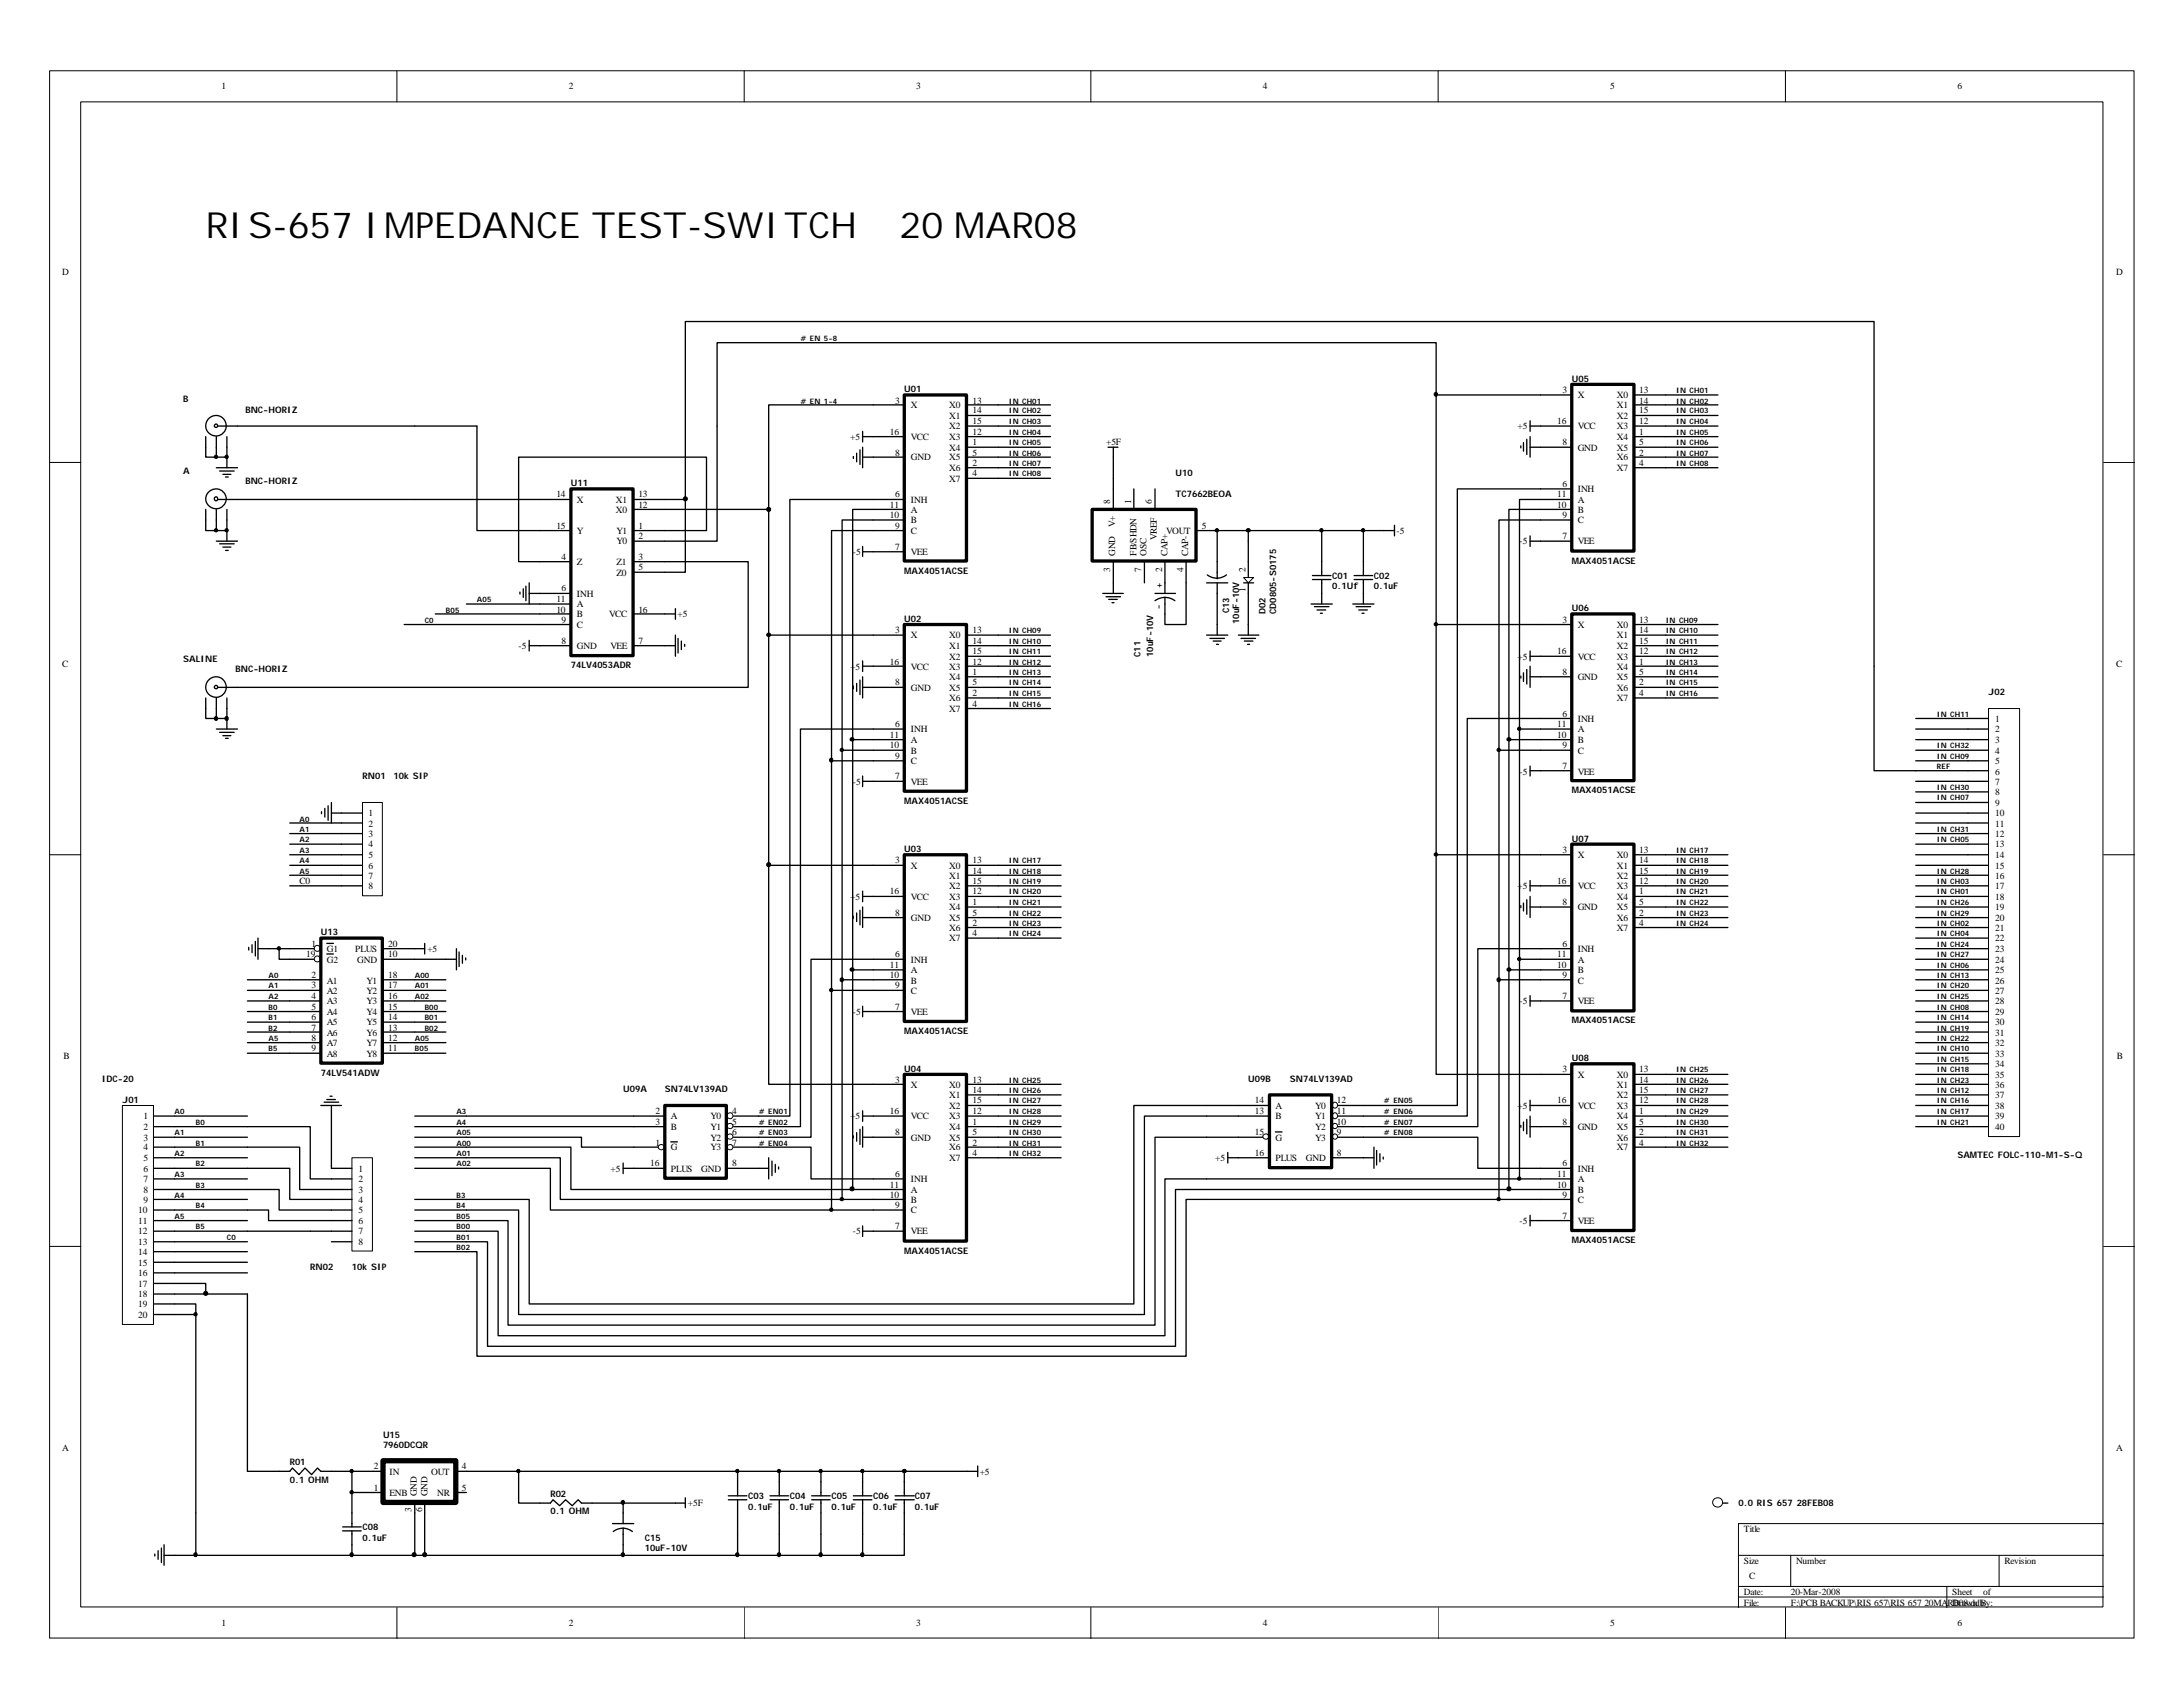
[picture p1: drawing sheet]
<svg xmlns="http://www.w3.org/2000/svg" width="279mm" height="216mm" viewBox="0 0 279 216" stroke-linecap="round" stroke-linejoin="round" font-family="sans-serif">
<defs><g id="words">
<g font-size="4.6">
<text x="26.3" y="30.4">RIS-657 IMPEDANCE TEST-SWITCH</text>
<text x="115.1" y="30.4">20 MAR08</text>
</g>
<text font-size="1.7" x="148.8" y="77.9" transform="rotate(-90 148.8 77.9)">-</text>
<g font-size="1.2">
<text x="28.4" y="11.4">1</text>
<text x="72.8" y="11.4">2</text>
<text x="117.3" y="11.4">3</text>
<text x="161.6" y="11.4">4</text>
<text x="206.1" y="11.4">5</text>
<text x="250.5" y="11.4">6</text>
<text x="8" y="35.1">D</text>
<text x="270.8" y="35.1">D</text>
<text x="23.5" y="51.5">B</text>
<text x="31.4" y="52.8">BNC-HORIZ</text>
<text x="114.6" y="51.6">3</text>
<text x="115.7" y="50.2">U01</text>
<text x="116.6" y="52.2">X</text>
<text x="121.5" y="52.2">X0</text>
<text x="121.5" y="53.6">X1</text>
<text x="124.5" y="51.6">13</text>
<text x="124.5" y="52.9">14</text>
<text x="200" y="50.3">3</text>
<text x="201.2" y="48.9">U05</text>
<text x="201.9" y="51">X</text>
<text x="206.9" y="51">X0</text>
<text x="206.9" y="52.2">X1</text>
<text x="206.9" y="53.6">X2</text>
<text x="209.8" y="50.3">13</text>
<text x="209.8" y="51.6">14</text>
<text x="209.8" y="52.9">15</text>
<text x="108.8" y="56.3">+5</text>
<text x="113.9" y="55.6">16</text>
<text x="114.6" y="58.3">8</text>
<text x="116.6" y="56.3">VCC</text>
<text x="116.6" y="58.9">GND</text>
<text x="121.5" y="54.9">X2</text>
<text x="121.5" y="56.3">X3</text>
<text x="121.5" y="57.7">X4</text>
<text x="121.5" y="58.9">X5</text>
<text x="124.5" y="54.3">15</text>
<text x="124.5" y="55.6">12</text>
<text x="124.5" y="57">1</text>
<text x="124.5" y="58.3">5</text>
<text x="124.5" y="59.6">2</text>
<text x="141.6" y="57">+5F</text>
<text x="194.2" y="54.9">+5</text>
<text x="199.3" y="54.3">16</text>
<text x="200" y="57">8</text>
<text x="201.9" y="54.9">VCC</text>
<text x="201.9" y="57.7">GND</text>
<text x="206.9" y="54.9">X3</text>
<text x="206.9" y="56.3">X4</text>
<text x="206.9" y="57.7">X5</text>
<text x="206.9" y="58.9">X6</text>
<text x="209.8" y="54.3">12</text>
<text x="209.8" y="55.6">1</text>
<text x="209.8" y="57">5</text>
<text x="209.8" y="58.3">2</text>
<text x="209.8" y="59.6">4</text>
<text x="23.5" y="60.6">A</text>
<text x="31.4" y="62">BNC-HORIZ</text>
<text x="71.2" y="63.7">14</text>
<text x="73.1" y="62.2">U11</text>
<text x="73.8" y="64.3">X</text>
<text x="78.8" y="65.6">X0</text>
<text x="78.8" y="64.3">X1</text>
<text x="81.7" y="65">12</text>
<text x="81.7" y="63.7">13</text>
<text x="113.9" y="65">11</text>
<text x="114.6" y="63.7">6</text>
<text x="116.6" y="64.3">INH</text>
<text x="116.6" y="65.6">A</text>
<text x="121.5" y="60.3">X6</text>
<text x="121.5" y="61.6">X7</text>
<text x="124.5" y="61">4</text>
<text x="142.1" y="64.5" transform="rotate(-90 142.1 64.5)">8</text>
<text x="144.8" y="64.5" transform="rotate(-90 144.8 64.5)">1</text>
<text x="147.4" y="64.5" transform="rotate(-90 147.4 64.5)">6</text>
<text x="150.5" y="60.9">U10</text>
<text x="150.5" y="63.6">TC7662BEOA</text>
<text x="199.3" y="63.7">11</text>
<text x="199.3" y="65">10</text>
<text x="200" y="62.3">6</text>
<text x="201.9" y="63">INH</text>
<text x="201.9" y="64.3">A</text>
<text x="201.9" y="65.6">B</text>
<text x="206.9" y="60.3">X7</text>
<text x="71.2" y="67.6">15</text>
<text x="71.9" y="71.7">4</text>
<text x="73.8" y="68.3">Y</text>
<text x="78.9" y="69.7">Y0</text>
<text x="78.9" y="68.3">Y1</text>
<text x="81.7" y="69">2</text>
<text x="81.7" y="67.6">1</text>
<text x="81.7" y="71.7">3</text>
<text x="109.1" y="71">-5</text>
<text x="113.9" y="66.3">10</text>
<text x="114.6" y="67.6">9</text>
<text x="114.6" y="70.4">7</text>
<text x="116.6" y="67">B</text>
<text x="116.6" y="68.3">C</text>
<text x="116.6" y="71">VEE</text>
<text x="142.7" y="71.1" transform="rotate(-90 142.7 71.1)">GND</text>
<text x="142.7" y="67.5" transform="rotate(-90 142.7 67.5)">V+</text>
<text x="145.5" y="71.1" transform="rotate(-90 145.5 71.1)">FB/SHDN</text>
<text x="146.7" y="71.1" transform="rotate(-90 146.7 71.1)">OSC</text>
<text x="148.1" y="69.1" transform="rotate(-90 148.1 69.1)">VREF</text>
<text x="149.3" y="68.3">VOUT</text>
<text x="149.4" y="71.1" transform="rotate(-90 149.4 71.1)">CAP+</text>
<text x="152.1" y="71.1" transform="rotate(-90 152.1 71.1)">CAP-</text>
<text x="153.8" y="67.6">5</text>
<text x="178.7" y="68.3">-5</text>
<text x="194.5" y="69.7">-5</text>
<text x="200" y="66.3">9</text>
<text x="200" y="69">7</text>
<text x="201.9" y="67">C</text>
<text x="201.9" y="69.7">VEE</text>
<text x="71.2" y="77">11</text>
<text x="71.9" y="75.7">6</text>
<text x="73.8" y="76.4">INH</text>
<text x="73.8" y="77.7">A</text>
<text x="73.8" y="72.3">Z</text>
<text x="78.9" y="73.7">Z0</text>
<text x="78.9" y="72.3">Z1</text>
<text x="81.7" y="73">5</text>
<text x="115.7" y="73.5">MAX4051ACSE</text>
<text x="142.1" y="73.2" transform="rotate(-90 142.1 73.2)">3</text>
<text x="146" y="73.2" transform="rotate(-90 146 73.2)">7</text>
<text x="148.8" y="75.3" transform="rotate(-90 148.8 75.3)">+</text>
<text x="148.8" y="73.2" transform="rotate(-90 148.8 73.2)">2</text>
<text x="151.5" y="73.2" transform="rotate(-90 151.5 73.2)">4</text>
<text x="159.4" y="75.8" transform="rotate(-90 159.4 75.8)">1</text>
<text x="159.4" y="73.2" transform="rotate(-90 159.4 73.2)">2</text>
<text x="170.5" y="74.1">C01</text>
<text x="170.5" y="75.4">0.1Uf</text>
<text x="175.9" y="74.1">C02</text>
<text x="175.9" y="75.4">0.1uF</text>
<text x="201.2" y="72.1">MAX4051ACSE</text>
<text x="66.4" y="83.1">-5</text>
<text x="71.2" y="78.4">10</text>
<text x="71.9" y="79.7">9</text>
<text x="71.9" y="82.4">8</text>
<text x="73.8" y="79">B</text>
<text x="73.8" y="80.3">C</text>
<text x="73.8" y="83.1">GND</text>
<text x="78" y="79">VCC</text>
<text x="78.1" y="83.1">VEE</text>
<text x="81.7" y="78.4">16</text>
<text x="81.7" y="82.4">7</text>
<text x="86.7" y="79">+5</text>
<text x="114.6" y="81">3</text>
<text x="115.7" y="79.6">U02</text>
<text x="116.6" y="81.7">X</text>
<text x="121.5" y="81.7">X0</text>
<text x="121.5" y="83.1">X1</text>
<text x="124.5" y="81">13</text>
<text x="124.5" y="82.4">14</text>
<text x="124.5" y="83.7">15</text>
<text x="157.3" y="78.5" transform="rotate(-90 157.3 78.5)">C13</text>
<text x="158.6" y="79.8" transform="rotate(-90 158.6 79.8)">10uF-10V</text>
<text x="162" y="78.6" transform="rotate(-90 162 78.6)">D02</text>
<text x="163.3" y="78.6" transform="rotate(-90 163.3 78.6)">CD0805-S0175</text>
<text x="199.3" y="83.7">16</text>
<text x="200" y="79.7">3</text>
<text x="201.2" y="78.2">U06</text>
<text x="201.9" y="80.3">X</text>
<text x="206.9" y="80.3">X0</text>
<text x="206.9" y="81.7">X1</text>
<text x="206.9" y="83.1">X2</text>
<text x="209.8" y="79.7">13</text>
<text x="209.8" y="81">14</text>
<text x="209.8" y="82.4">15</text>
<text x="209.8" y="83.7">12</text>
<text x="8" y="85.3">C</text>
<text x="23.5" y="84.7">SALINE</text>
<text x="30.1" y="86">BNC-HORIZ</text>
<text x="73.1" y="85.5">74LV4053ADR</text>
<text x="108.8" y="85.7">+5</text>
<text x="113.9" y="85.1">16</text>
<text x="114.6" y="87.7">8</text>
<text x="116.6" y="85.7">VCC</text>
<text x="116.6" y="88.4">GND</text>
<text x="121.5" y="84.4">X2</text>
<text x="121.5" y="85.7">X3</text>
<text x="121.5" y="87">X4</text>
<text x="121.5" y="88.4">X5</text>
<text x="121.5" y="89.7">X6</text>
<text x="124.5" y="85.1">12</text>
<text x="124.5" y="86.4">1</text>
<text x="124.5" y="87.7">5</text>
<text x="124.5" y="89.1">2</text>
<text x="146" y="84.1" transform="rotate(-90 146 84.1)">C11</text>
<text x="147.6" y="84.1" transform="rotate(-90 147.6 84.1)">10uF-10V</text>
<text x="194.2" y="84.4">+5</text>
<text x="200" y="86.4">8</text>
<text x="201.9" y="84.4">VCC</text>
<text x="201.9" y="87">GND</text>
<text x="206.9" y="84.4">X3</text>
<text x="206.9" y="85.7">X4</text>
<text x="206.9" y="87">X5</text>
<text x="206.9" y="88.4">X6</text>
<text x="206.9" y="89.7">X7</text>
<text x="209.8" y="85.1">1</text>
<text x="209.8" y="86.4">5</text>
<text x="209.8" y="87.7">2</text>
<text x="209.8" y="89.1">4</text>
<text x="254.5" y="89">J02</text>
<text x="270.8" y="85.3">C</text>
<text x="113.9" y="94.4">11</text>
<text x="113.9" y="95.8">10</text>
<text x="114.6" y="93">6</text>
<text x="116.6" y="93.7">INH</text>
<text x="116.6" y="95.1">A</text>
<text x="121.5" y="91.1">X7</text>
<text x="124.5" y="90.4">4</text>
<text x="199.3" y="93">11</text>
<text x="199.3" y="94.4">10</text>
<text x="200" y="91.8">6</text>
<text x="200" y="95.8">9</text>
<text x="201.9" y="92.4">INH</text>
<text x="201.9" y="93.7">A</text>
<text x="201.9" y="95.1">B</text>
<text x="255.4" y="92.4">1</text>
<text x="255.4" y="93.7">2</text>
<text x="255.4" y="95.1">3</text>
<text x="46.4" y="99.7">RN01</text>
<text x="50.4" y="99.7">10k SIP</text>
<text x="109.1" y="100.4">-5</text>
<text x="114.6" y="97.1">9</text>
<text x="114.6" y="99.7">7</text>
<text x="116.6" y="96.4">B</text>
<text x="116.6" y="97.8">C</text>
<text x="116.6" y="100.4">VEE</text>
<text x="194.5" y="99.1">-5</text>
<text x="200" y="98.5">7</text>
<text x="201.2" y="101.5">MAX4051ACSE</text>
<text x="201.9" y="96.4">C</text>
<text x="201.9" y="99.1">VEE</text>
<text x="255.4" y="96.4">4</text>
<text x="255.4" y="97.8">5</text>
<text x="255.4" y="99.1">6</text>
<text x="255.4" y="100.4">7</text>
<text x="255.4" y="101.8">8</text>
<text x="47.2" y="104.5">1</text>
<text x="47.2" y="105.8">2</text>
<text x="47.2" y="107.1">3</text>
<text x="115.7" y="102.9">MAX4051ACSE</text>
<text x="201.2" y="107.7">U07</text>
<text x="255.4" y="103.1">9</text>
<text x="255.4" y="104.5">10</text>
<text x="255.4" y="105.8">11</text>
<text x="255.4" y="107.1">12</text>
<text x="38.4" y="113.1">C0</text>
<text x="47.2" y="108.5">4</text>
<text x="47.2" y="109.8">5</text>
<text x="47.2" y="111.2">6</text>
<text x="47.2" y="112.5">7</text>
<text x="47.2" y="113.8">8</text>
<text x="114.6" y="110.5">3</text>
<text x="115.7" y="109.1">U03</text>
<text x="116.6" y="111.2">X</text>
<text x="121.5" y="111.2">X0</text>
<text x="121.5" y="112.5">X1</text>
<text x="121.5" y="113.8">X2</text>
<text x="124.5" y="110.5">13</text>
<text x="124.5" y="111.8">14</text>
<text x="124.5" y="113.1">15</text>
<text x="194.2" y="113.8">+5</text>
<text x="199.3" y="113.1">16</text>
<text x="200" y="109.1">3</text>
<text x="201.9" y="109.8">X</text>
<text x="201.9" y="113.8">VCC</text>
<text x="206.9" y="109.8">X0</text>
<text x="206.9" y="111.2">X1</text>
<text x="206.9" y="112.5">X2</text>
<text x="206.9" y="113.8">X3</text>
<text x="209.8" y="109.1">13</text>
<text x="209.8" y="110.5">14</text>
<text x="209.8" y="111.8">15</text>
<text x="209.8" y="113.1">12</text>
<text x="255.4" y="108.5">13</text>
<text x="255.4" y="109.8">14</text>
<text x="255.4" y="111.2">15</text>
<text x="255.4" y="112.5">16</text>
<text x="255.4" y="113.8">17</text>
<text x="41.1" y="119.7">U13</text>
<text x="108.8" y="115.1">+5</text>
<text x="113.9" y="114.5">16</text>
<text x="114.6" y="117.2">8</text>
<text x="116.6" y="115.1">VCC</text>
<text x="116.6" y="117.9">GND</text>
<text x="121.5" y="115.1">X3</text>
<text x="121.5" y="116.5">X4</text>
<text x="121.5" y="117.9">X5</text>
<text x="121.5" y="119.2">X6</text>
<text x="124.5" y="114.5">12</text>
<text x="124.5" y="115.8">1</text>
<text x="124.5" y="117.2">5</text>
<text x="124.5" y="118.5">2</text>
<text x="124.5" y="119.8">4</text>
<text x="200" y="115.8">8</text>
<text x="201.9" y="116.5">GND</text>
<text x="206.9" y="115.1">X4</text>
<text x="206.9" y="116.5">X5</text>
<text x="206.9" y="117.9">X6</text>
<text x="206.9" y="119.2">X7</text>
<text x="209.8" y="114.5">1</text>
<text x="209.8" y="115.8">5</text>
<text x="209.8" y="117.2">2</text>
<text x="209.8" y="118.5">4</text>
<text x="255.4" y="115.1">18</text>
<text x="255.4" y="116.5">19</text>
<text x="255.4" y="117.9">20</text>
<text x="255.4" y="119.2">21</text>
<text x="39.2" y="122.5">19</text>
<text x="39.9" y="121.2">1</text>
<text x="39.9" y="125.2">2</text>
<text x="41.8" y="121.8">G1</text>
<text x="41.8" y="123.2">G2</text>
<text x="41.8" y="125.9">A1</text>
<text x="45.5" y="121.8">PLUS</text>
<text x="45.7" y="123.2">GND</text>
<text x="46.9" y="125.9">Y1</text>
<text x="49.7" y="125.2">18</text>
<text x="49.7" y="121.2">20</text>
<text x="49.7" y="122.5">10</text>
<text x="54.7" y="121.8">+5</text>
<text x="113.9" y="123.9">11</text>
<text x="113.9" y="125.2">10</text>
<text x="114.6" y="122.5">6</text>
<text x="116.6" y="123.2">INH</text>
<text x="116.6" y="124.5">A</text>
<text x="116.6" y="125.9">B</text>
<text x="121.5" y="120.5">X7</text>
<text x="199.3" y="122.5">11</text>
<text x="199.3" y="123.9">10</text>
<text x="200" y="121.2">6</text>
<text x="200" y="125.2">9</text>
<text x="201.9" y="121.8">INH</text>
<text x="201.9" y="123.2">A</text>
<text x="201.9" y="124.5">B</text>
<text x="201.9" y="125.9">C</text>
<text x="255.4" y="120.5">22</text>
<text x="255.4" y="121.8">23</text>
<text x="255.4" y="123.2">24</text>
<text x="255.4" y="124.5">25</text>
<text x="255.4" y="125.9">26</text>
<text x="39.9" y="126.5">3</text>
<text x="39.9" y="127.8">4</text>
<text x="39.9" y="129.2">5</text>
<text x="39.9" y="130.6">6</text>
<text x="39.9" y="131.9">7</text>
<text x="41.8" y="127.2">A2</text>
<text x="41.8" y="128.5">A3</text>
<text x="41.8" y="129.9">A4</text>
<text x="41.8" y="131.2">A5</text>
<text x="46.9" y="127.2">Y2</text>
<text x="46.9" y="128.5">Y3</text>
<text x="46.9" y="129.9">Y4</text>
<text x="46.9" y="131.2">Y5</text>
<text x="49.7" y="126.5">17</text>
<text x="49.7" y="127.8">16</text>
<text x="49.7" y="129.2">15</text>
<text x="49.7" y="130.6">14</text>
<text x="49.7" y="131.9">13</text>
<text x="109.1" y="129.9">-5</text>
<text x="114.6" y="126.5">9</text>
<text x="114.6" y="129.2">7</text>
<text x="116.6" y="127.2">C</text>
<text x="116.6" y="129.9">VEE</text>
<text x="194.5" y="128.5">-5</text>
<text x="200" y="127.8">7</text>
<text x="201.2" y="131">MAX4051ACSE</text>
<text x="201.9" y="128.5">VEE</text>
<text x="255.4" y="127.2">27</text>
<text x="255.4" y="128.5">28</text>
<text x="255.4" y="129.9">29</text>
<text x="255.4" y="131.2">30</text>
<text x="8.1" y="135.5">B</text>
<text x="39.9" y="133.2">8</text>
<text x="39.9" y="134.5">9</text>
<text x="41.1" y="137.7">74LV541ADW</text>
<text x="41.8" y="132.6">A6</text>
<text x="41.8" y="133.9">A7</text>
<text x="41.8" y="135.2">A8</text>
<text x="46.9" y="132.6">Y6</text>
<text x="46.9" y="133.9">Y7</text>
<text x="46.9" y="135.2">Y8</text>
<text x="49.7" y="133.2">12</text>
<text x="49.7" y="134.5">11</text>
<text x="115.7" y="132.3">MAX4051ACSE</text>
<text x="115.7" y="137.2">U04</text>
<text x="200" y="137.2">3</text>
<text x="201.2" y="135.8">U08</text>
<text x="201.9" y="137.9">X</text>
<text x="206.9" y="137.9">X0</text>
<text x="209.8" y="137.2">13</text>
<text x="255.4" y="132.6">31</text>
<text x="255.4" y="133.9">32</text>
<text x="255.4" y="135.2">33</text>
<text x="255.4" y="136.6">34</text>
<text x="255.4" y="137.9">35</text>
<text x="270.9" y="135.5">B</text>
<text x="13" y="138.5">IDC-20</text>
<text x="15.7" y="141.1">J01</text>
<text x="18.4" y="143.3">1</text>
<text x="79.8" y="139.8">U09A</text>
<text x="83.9" y="142.6">2</text>
<text x="83.9" y="143.9">3</text>
<text x="85.1" y="139.8">SN74LV139AD</text>
<text x="85.9" y="143.3">A</text>
<text x="90.9" y="143.3">Y0</text>
<text x="93.7" y="142.6">4</text>
<text x="93.7" y="143.9">5</text>
<text x="108.8" y="143.3">+5</text>
<text x="113.9" y="142.6">16</text>
<text x="114.6" y="138.6">3</text>
<text x="116.6" y="139.3">X</text>
<text x="116.6" y="143.3">VCC</text>
<text x="121.5" y="139.3">X0</text>
<text x="121.5" y="140.5">X1</text>
<text x="121.5" y="141.9">X2</text>
<text x="121.5" y="143.3">X3</text>
<text x="124.5" y="138.6">13</text>
<text x="124.5" y="139.9">14</text>
<text x="124.5" y="141.2">15</text>
<text x="124.5" y="142.6">12</text>
<text x="124.5" y="143.9">1</text>
<text x="159.8" y="138.5">U09B</text>
<text x="160.6" y="141.2">14</text>
<text x="160.6" y="142.6">13</text>
<text x="163.2" y="141.9">A</text>
<text x="163.2" y="143.3">B</text>
<text x="165.1" y="138.5">SN74LV139AD</text>
<text x="168.3" y="141.9">Y0</text>
<text x="168.3" y="143.3">Y1</text>
<text x="171.1" y="141.2">12</text>
<text x="171.1" y="142.6">11</text>
<text x="171.1" y="143.9">10</text>
<text x="194.2" y="141.9">+5</text>
<text x="199.3" y="141.2">16</text>
<text x="200" y="143.9">8</text>
<text x="201.9" y="141.9">VCC</text>
<text x="206.9" y="139.3">X1</text>
<text x="206.9" y="140.5">X2</text>
<text x="206.9" y="141.9">X3</text>
<text x="206.9" y="143.3">X4</text>
<text x="209.8" y="138.6">14</text>
<text x="209.8" y="139.9">15</text>
<text x="209.8" y="141.2">12</text>
<text x="209.8" y="142.6">1</text>
<text x="209.8" y="143.9">5</text>
<text x="255.4" y="139.3">36</text>
<text x="255.4" y="140.5">37</text>
<text x="255.4" y="141.9">38</text>
<text x="255.4" y="143.3">39</text>
<text x="18.4" y="144.6">2</text>
<text x="18.4" y="146">3</text>
<text x="18.4" y="147.2">4</text>
<text x="18.4" y="148.6">5</text>
<text x="18.4" y="149.9">6</text>
<text x="45.9" y="149.9">1</text>
<text x="78.1" y="149.9">+5</text>
<text x="83.2" y="149.3">16</text>
<text x="83.9" y="146.6">1</text>
<text x="85.9" y="144.6">B</text>
<text x="85.9" y="147.2">G</text>
<text x="85.9" y="149.9">PLUS</text>
<text x="89.7" y="149.9">GND</text>
<text x="90.9" y="144.6">Y1</text>
<text x="90.9" y="146">Y2</text>
<text x="90.9" y="147.2">Y3</text>
<text x="93.7" y="149.3">8</text>
<text x="93.7" y="145.3">6</text>
<text x="93.7" y="146.6">7</text>
<text x="114.6" y="145.3">8</text>
<text x="116.6" y="146">GND</text>
<text x="121.5" y="144.6">X4</text>
<text x="121.5" y="146">X5</text>
<text x="121.5" y="147.2">X6</text>
<text x="121.5" y="148.6">X7</text>
<text x="124.5" y="145.3">5</text>
<text x="124.5" y="146.6">2</text>
<text x="124.5" y="147.9">4</text>
<text x="155.5" y="148.6">+5</text>
<text x="160.6" y="145.3">15</text>
<text x="160.6" y="147.9">16</text>
<text x="163.2" y="146">G</text>
<text x="163.2" y="148.6">PLUS</text>
<text x="167.1" y="148.6">GND</text>
<text x="168.3" y="144.6">Y2</text>
<text x="168.3" y="146">Y3</text>
<text x="171.1" y="145.3">9</text>
<text x="171.1" y="147.9">8</text>
<text x="200" y="149.3">6</text>
<text x="201.9" y="149.9">INH</text>
<text x="201.9" y="144.6">GND</text>
<text x="206.9" y="144.6">X5</text>
<text x="206.9" y="146">X6</text>
<text x="206.9" y="147.2">X7</text>
<text x="209.8" y="145.3">2</text>
<text x="209.8" y="146.6">4</text>
<text x="250.5" y="148.3">SAMTEC FOLC-110-M1-S-Q</text>
<text x="255.4" y="144.6">40</text>
<text x="17.7" y="155.3">10</text>
<text x="18.4" y="151.3">7</text>
<text x="18.4" y="152.7">8</text>
<text x="18.4" y="153.9">9</text>
<text x="45.9" y="151.3">2</text>
<text x="45.9" y="152.7">3</text>
<text x="45.9" y="153.9">4</text>
<text x="45.9" y="155.3">5</text>
<text x="113.9" y="152">11</text>
<text x="113.9" y="153.3">10</text>
<text x="114.6" y="150.6">6</text>
<text x="114.6" y="154.6">9</text>
<text x="116.6" y="151.3">INH</text>
<text x="116.6" y="152.7">A</text>
<text x="116.6" y="153.9">B</text>
<text x="116.6" y="155.3">C</text>
<text x="199.3" y="150.6">11</text>
<text x="199.3" y="152">10</text>
<text x="200" y="153.3">9</text>
<text x="200" y="156">7</text>
<text x="201.9" y="151.3">A</text>
<text x="201.9" y="152.7">B</text>
<text x="201.9" y="153.9">C</text>
<text x="17.7" y="156.6">11</text>
<text x="17.7" y="158">12</text>
<text x="17.7" y="159.3">13</text>
<text x="17.7" y="160.6">14</text>
<text x="17.7" y="162">15</text>
<text x="45.9" y="156.6">6</text>
<text x="45.9" y="158">7</text>
<text x="45.9" y="159.3">8</text>
<text x="109.1" y="158">-5</text>
<text x="114.6" y="157.3">7</text>
<text x="115.7" y="160.4">MAX4051ACSE</text>
<text x="116.6" y="158">VEE</text>
<text x="194.5" y="156.6">-5</text>
<text x="201.2" y="159.1">MAX4051ACSE</text>
<text x="201.9" y="156.6">VEE</text>
<text x="17.7" y="163.3">16</text>
<text x="17.7" y="164.7">17</text>
<text x="17.7" y="166">18</text>
<text x="17.7" y="167.3">19</text>
<text x="39.7" y="162.6">RN02</text>
<text x="45" y="162.6">10k SIP</text>
<text x="17.7" y="168.7">20</text>
<text x="8" y="185.7">A</text>
<text x="49" y="184">U15</text>
<text x="49" y="185.3">7960DCQR</text>
<text x="270.8" y="185.7">A</text>
<text x="37.1" y="187.5">R01</text>
<text x="37.1" y="189.7">0.1 OHM</text>
<text x="47.8" y="188">2</text>
<text x="47.8" y="190.8">1</text>
<text x="49.9" y="188.7">IN</text>
<text x="49.9" y="191.4">ENB</text>
<text x="53.3" y="191.5" transform="rotate(-90 53.3 191.5)">GND</text>
<text x="54.7" y="191.5" transform="rotate(-90 54.7 191.5)">GND</text>
<text x="55.2" y="188.7">OUT</text>
<text x="56" y="191.4">NR</text>
<text x="59.1" y="188">4</text>
<text x="59.1" y="190.8">5</text>
<text x="70.4" y="191.6">R02</text>
<text x="95.8" y="191.9">C03</text>
<text x="101.1" y="191.9">C04</text>
<text x="106.4" y="191.9">C05</text>
<text x="111.8" y="191.9">C06</text>
<text x="117.1" y="191.9">C07</text>
<text x="125.4" y="188.7">+5</text>
<text x="46.4" y="195.8">C08</text>
<text x="46.4" y="197.2">0.1uF</text>
<text x="52.7" y="193.5" transform="rotate(-90 52.7 193.5)">3</text>
<text x="54" y="193.5" transform="rotate(-90 54 193.5)">6</text>
<text x="70.4" y="193.7">0.1 OHM</text>
<text x="82.5" y="197.2">C15</text>
<text x="88.1" y="192.8">+5F</text>
<text x="95.8" y="193.2">0.1uF</text>
<text x="101.1" y="193.2">0.1uF</text>
<text x="106.4" y="193.2">0.1uF</text>
<text x="111.8" y="193.2">0.1uF</text>
<text x="117.1" y="193.2">0.1uF</text>
<text x="222.5" y="192.7">0.0 RIS 657 28FEB08</text>
<text x="223.2" y="196.1">Title</text>
<text x="82.5" y="198.5">10uF-10V</text>
<text x="223.2" y="200.2">Size</text>
<text x="223.9" y="202.1">C</text>
<text x="229.9" y="200.2">Number</text>
<text x="256.5" y="200.2">Revision</text>
<text x="28.4" y="208.1">1</text>
<text x="72.8" y="208.1">2</text>
<text x="117.3" y="208.1">3</text>
<text x="161.6" y="208.1">4</text>
<text x="206.1" y="208.1">5</text>
<text x="223.2" y="204.1">Date:</text>
<text x="223.2" y="205.5">File:</text>
<text x="229.2" y="204.1">20-Mar-2008</text>
<text x="229.2" y="205.5">F:\PCB BACKUP\RIS 657\RIS 657 20MARB08.ddb</text>
<text x="249.9" y="204.1">Sheet</text>
<text x="249.9" y="205.5">Drawn By:</text>
<text x="250.5" y="208.1">6</text>
<text x="253.8" y="204.1">of</text>
</g>
<g font-size="1">
<text x="102.4" y="43.6"># EN 5-8</text>
<text x="102.4" y="51.6"># EN 1-4</text>
<text x="129.1" y="51.6">IN CH01</text>
<text x="129.1" y="52.9">IN CH02</text>
<text x="214.5" y="50.3">IN CH01</text>
<text x="214.5" y="51.6">IN CH02</text>
<text x="214.5" y="52.9">IN CH03</text>
<text x="129.1" y="54.3">IN CH03</text>
<text x="129.1" y="55.6">IN CH04</text>
<text x="129.1" y="57">IN CH05</text>
<text x="129.1" y="58.3">IN CH06</text>
<text x="129.1" y="59.6">IN CH07</text>
<text x="214.5" y="54.3">IN CH04</text>
<text x="214.5" y="55.6">IN CH05</text>
<text x="214.5" y="57">IN CH06</text>
<text x="214.5" y="58.3">IN CH07</text>
<text x="214.5" y="59.6">IN CH08</text>
<text x="129.1" y="61">IN CH08</text>
<text x="61" y="77">A05</text>
<text x="54.4" y="79.7">C0</text>
<text x="57.1" y="78.4">B05</text>
<text x="129.1" y="81">IN CH09</text>
<text x="129.1" y="82.4">IN CH10</text>
<text x="129.1" y="83.7">IN CH11</text>
<text x="213.2" y="79.7">IN CH09</text>
<text x="213.2" y="81">IN CH10</text>
<text x="213.2" y="82.4">IN CH11</text>
<text x="213.2" y="83.7">IN CH12</text>
<text x="129.1" y="85.1">IN CH12</text>
<text x="129.1" y="86.4">IN CH13</text>
<text x="129.1" y="87.7">IN CH14</text>
<text x="129.1" y="89.1">IN CH15</text>
<text x="213.2" y="85.1">IN CH13</text>
<text x="213.2" y="86.4">IN CH14</text>
<text x="213.2" y="87.7">IN CH15</text>
<text x="213.2" y="89.1">IN CH16</text>
<text x="129.1" y="90.4">IN CH16</text>
<text x="247.9" y="91.8">IN CH11</text>
<text x="247.9" y="95.8">IN CH32</text>
<text x="247.9" y="97.1">IN CH09</text>
<text x="247.9" y="101.1">IN CH30</text>
<text x="247.9" y="98.5">REF</text>
<text x="38.4" y="106.4">A1</text>
<text x="38.4" y="107.8">A2</text>
<text x="38.4" y="105.2">A0</text>
<text x="247.9" y="107.8">IN CH05</text>
<text x="247.9" y="102.4">IN CH07</text>
<text x="247.9" y="106.4">IN CH31</text>
<text x="38.4" y="109.1">A3</text>
<text x="38.4" y="110.5">A4</text>
<text x="38.4" y="111.8">A5</text>
<text x="129.1" y="110.5">IN CH17</text>
<text x="129.1" y="111.8">IN CH18</text>
<text x="129.1" y="113.1">IN CH19</text>
<text x="214.5" y="109.1">IN CH17</text>
<text x="214.5" y="110.5">IN CH18</text>
<text x="214.5" y="111.8">IN CH19</text>
<text x="214.5" y="113.1">IN CH20</text>
<text x="247.9" y="113.1">IN CH03</text>
<text x="247.9" y="111.8">IN CH28</text>
<text x="129.1" y="114.5">IN CH20</text>
<text x="129.1" y="115.8">IN CH21</text>
<text x="129.1" y="117.2">IN CH22</text>
<text x="129.1" y="118.5">IN CH23</text>
<text x="129.1" y="119.8">IN CH24</text>
<text x="214.5" y="114.5">IN CH21</text>
<text x="214.5" y="115.8">IN CH22</text>
<text x="214.5" y="117.2">IN CH23</text>
<text x="214.5" y="118.5">IN CH24</text>
<text x="247.9" y="114.5">IN CH01</text>
<text x="247.9" y="118.5">IN CH02</text>
<text x="247.9" y="119.8">IN CH04</text>
<text x="247.9" y="115.8">IN CH26</text>
<text x="247.9" y="117.2">IN CH29</text>
<text x="34.4" y="125.2">A0</text>
<text x="53.1" y="125.2">A00</text>
<text x="247.9" y="123.9">IN CH06</text>
<text x="247.9" y="121.2">IN CH24</text>
<text x="247.9" y="122.5">IN CH27</text>
<text x="247.9" y="125.2">IN CH13</text>
<text x="34.4" y="126.5">A1</text>
<text x="34.4" y="127.8">A2</text>
<text x="34.4" y="129.2">B0</text>
<text x="34.4" y="130.6">B1</text>
<text x="34.4" y="131.9">B2</text>
<text x="53.1" y="126.5">A01</text>
<text x="53.1" y="127.8">A02</text>
<text x="54.4" y="129.2">B00</text>
<text x="54.4" y="130.6">B01</text>
<text x="54.4" y="131.9">B02</text>
<text x="247.9" y="129.2">IN CH08</text>
<text x="247.9" y="130.6">IN CH14</text>
<text x="247.9" y="131.9">IN CH19</text>
<text x="247.9" y="126.5">IN CH20</text>
<text x="247.9" y="127.8">IN CH25</text>
<text x="34.4" y="133.2">A5</text>
<text x="34.4" y="134.5">B5</text>
<text x="53.1" y="133.2">A05</text>
<text x="53.1" y="134.5">B05</text>
<text x="214.5" y="137.2">IN CH25</text>
<text x="247.9" y="134.5">IN CH10</text>
<text x="247.9" y="137.2">IN CH18</text>
<text x="247.9" y="133.2">IN CH22</text>
<text x="247.9" y="135.9">IN CH15</text>
<text x="22.4" y="142.6">A0</text>
<text x="25.1" y="143.9">B0</text>
<text x="58.4" y="142.6">A3</text>
<text x="58.4" y="143.9">A4</text>
<text x="97.1" y="142.6"># EN01</text>
<text x="97.1" y="143.9"># EN02</text>
<text x="129.1" y="141.2">IN CH27</text>
<text x="129.1" y="138.6">IN CH25</text>
<text x="129.1" y="139.9">IN CH26</text>
<text x="129.1" y="142.6">IN CH28</text>
<text x="129.1" y="143.9">IN CH29</text>
<text x="177.1" y="141.2"># EN05</text>
<text x="177.1" y="142.6"># EN06</text>
<text x="177.1" y="143.9"># EN07</text>
<text x="214.5" y="138.6">IN CH26</text>
<text x="214.5" y="141.2">IN CH28</text>
<text x="214.5" y="142.6">IN CH29</text>
<text x="214.5" y="143.9">IN CH30</text>
<text x="214.5" y="139.9">IN CH27</text>
<text x="247.9" y="141.2">IN CH16</text>
<text x="247.9" y="142.6">IN CH17</text>
<text x="247.9" y="143.9">IN CH21</text>
<text x="247.9" y="138.6">IN CH23</text>
<text x="247.9" y="139.9">IN CH12</text>
<text x="22.4" y="145.3">A1</text>
<text x="22.4" y="147.9">A2</text>
<text x="25.1" y="146.6">B1</text>
<text x="25.1" y="149.3">B2</text>
<text x="58.4" y="147.9">A01</text>
<text x="58.4" y="149.3">A02</text>
<text x="58.4" y="145.3">A05</text>
<text x="58.4" y="146.6">A00</text>
<text x="97.1" y="145.3"># EN03</text>
<text x="97.1" y="146.6"># EN04</text>
<text x="129.1" y="145.3">IN CH30</text>
<text x="129.1" y="146.6">IN CH31</text>
<text x="129.1" y="147.9">IN CH32</text>
<text x="177.1" y="145.3"># EN08</text>
<text x="214.5" y="145.3">IN CH31</text>
<text x="214.5" y="146.6">IN CH32</text>
<text x="22.4" y="150.6">A3</text>
<text x="22.4" y="153.3">A4</text>
<text x="22.4" y="156">A5</text>
<text x="25.1" y="152">B3</text>
<text x="25.1" y="154.6">B4</text>
<text x="58.4" y="153.3">B3</text>
<text x="58.4" y="154.6">B4</text>
<text x="58.4" y="156">B05</text>
<text x="25.1" y="157.3">B5</text>
<text x="29" y="158.7">C0</text>
<text x="58.4" y="157.3">B00</text>
<text x="58.4" y="158.7">B01</text>
<text x="58.4" y="160">B02</text>
</g>
</g></defs>
<g fill="none" stroke="#000" stroke-width=".13">
<path d="M6.3 9.1h266.8v200.5h-266.8zM10.3 13h258.9v192.7h-258.9zM50.8 9.1v3.9M95.2 9.1v3.9M139.6 9.1v3.9M184.1 9.1v3.9M228.5 9.1v3.9M6.3 59.2h4M269.2 59.2h4M6.3 109.4h4M269.2 109.4h4M6.3 159.5h4"/>
<path d="M269.2 159.5h4M222.5 199.1h46.7M229.2 199.1v3.9M255.9 199.1v3.9M269.2 195h-46.7v10.7M50.8 205.7v4M95.2 205.7v4M139.6 205.7v4M184.1 205.7v4M222.5 203h46.7M222.5 204.4h46.7M228.5 205.7v4"/>
<path d="M249.2 203v2.7"/>
</g>
<path d="M115.7 50.5h8v21.3h-8z" fill-rule="evenodd" fill="#fff" stroke="#000" stroke-width=".42"/>
<g fill="none" stroke="#000" stroke-width=".17">
<path d="M111.8 51.8h3.9M111.8 55.9h3.9M111.8 58.5h3.9M123.8 51.8h4M123.8 53.2h4M123.8 54.5h4M123.8 55.9h4M123.8 57.2h4M123.8 58.5h4M123.8 59.9h4M111.8 63.9h3.9M111.8 65.2h3.9"/>
<path d="M111.8 66.5h3.9M111.8 67.9h3.9M111.8 70.6h3.9M123.8 61.2h4"/>
</g>
<path d="M115.7 79.9h8v21.4h-8z" fill-rule="evenodd" fill="#fff" stroke="#000" stroke-width=".42"/>
<g fill="none" stroke="#000" stroke-width=".17">
<path d="M111.8 81.3h3.9M111.8 85.3h3.9M111.8 88h3.9M111.8 93.3h3.9M111.8 94.7h3.9M111.8 96h3.9M111.8 97.4h3.9M111.8 100h3.9M123.8 81.3h4M123.8 82.6h4M123.8 84h4M123.8 85.3h4"/>
<path d="M123.8 86.6h4M123.8 88h4M123.8 89.3h4M123.8 90.7h4"/>
</g>
<path d="M115.7 109.4h8v21.3h-8z" fill-rule="evenodd" fill="#fff" stroke="#000" stroke-width=".42"/>
<g fill="none" stroke="#000" stroke-width=".17">
<path d="M111.8 110.7h3.9M111.8 114.7h3.9M111.8 117.4h3.9M123.8 110.7h4M123.8 112h4M123.8 113.4h4M123.8 114.7h4M123.8 116.1h4M123.8 117.4h4M123.8 118.7h4M111.8 122.8h3.9M111.8 124.1h3.9"/>
<path d="M111.8 125.4h3.9M111.8 126.7h3.9M111.8 129.5h3.9M123.8 120.1h4"/>
</g>
<path d="M115.7 137.5h8v21.3h-8z" fill-rule="evenodd" fill="#fff" stroke="#000" stroke-width=".42"/>
<g fill="none" stroke="#000" stroke-width=".17">
<path d="M127.8 51.8h6.7M127.8 53.2h6.7M127.8 54.5h6.7M127.8 55.9h6.7M127.8 57.2h6.7M127.8 58.5h6.7M127.8 59.9h6.7M111.8 65.2h-2.7v87h6.6M111.8 66.5h-4v87h7.9M111.8 67.9h-5.4v87h9.3M127.8 61.2h6.7M106.4 97.4h5.4"/>
<path d="M107.8 96h4M109.1 94.7h2.7M127.8 81.3h6.7M127.8 82.6h6.7M127.8 84h6.7M127.8 85.3h6.7M127.8 86.6h6.7M127.8 88h6.7M127.8 89.3h6.7M127.8 90.7h6.7M127.8 110.7h8M127.8 112h8"/>
<path d="M127.8 113.4h8M127.8 114.7h8M127.8 116.1h8M127.8 117.4h8M127.8 118.7h8M106.4 126.7h5.4M107.8 125.4h4M109.1 124.1h2.7M111.8 138.8h3.9M123.8 138.8h12M127.8 120.1h8M111.8 142.8h3.9"/>
<path d="M111.8 145.5h3.9M111.8 150.9h3.9M111.8 157.6h3.9M123.8 140.1h12M123.8 141.5h12M123.8 142.8h12M123.8 144.2h12M123.8 145.5h12M123.8 146.8h12M123.8 148.2h12"/>
</g>
<path d="M85.1 141.5h7.9v9.3h-7.9z" fill-rule="evenodd" fill="#fff" stroke="#000" stroke-width=".42"/>
<path d="M81.1 142.8h4M81.1 144.2h4M81.1 146.8h3.1M81.1 149.5h4M85.9 146.1h.8M93 149.5h4.1M93.9 142.8h3.2M93.9 144.2h3.2M93.9 146.8h3.2M93.9 145.5h3.2" fill="none" stroke="#000" stroke-width=".17"/>
<g fill="none" stroke="#000" stroke-width=".13">
<circle cx="84.7" cy="146.8" r=".35"/>
<circle cx="93.4" cy="142.8" r=".38"/>
<circle cx="93.5" cy="144.1" r=".35"/>
<circle cx="93.5" cy="145.5" r=".35"/>
<circle cx="93.5" cy="146.8" r=".35"/>
</g>
<path d="M15.7 141.6h3.9v27.9h-3.9z" fill="#fff"/>
<path d="M15.7 141.5h3.9v28h-3.9z" fill="none" stroke="#000" stroke-width=".13"/>
<g fill="none" stroke="#000" stroke-width=".17">
<path d="M111.8 51.8h-13.4v58.9h13.4M98.4 81.3h13.4M98.4 110.7v28.1h13.4M19.7 142.8h2.7M19.7 144.2h2.7M19.7 145.5h2.7M19.7 146.8h2.7M19.7 148.2h2.7M19.7 149.5h2.7M19.7 150.9h2.7M19.7 152.2h2.7M19.7 153.5h2.7"/>
<path d="M19.7 154.9h2.7M19.7 156.2h2.7M19.7 157.6h2.7M19.7 158.9h2.7M59.7 146.8h13.4v5.4h36M59.7 148.2h12v5.3h36.1M59.7 149.5h10.7v5.4h36M59.7 142.8h21.4M59.7 144.2h21.4M19.7 160.2h2.7M19.7 161.5h2.7M19.7 162.9h2.7"/>
<path d="M19.7 164.3h2.7M19.7 165.6h2.7M19.7 166.9h2.7M19.7 168.2h2.7"/>
</g>
<path d="M73.1 62.6h7.9v21.3h-7.9z" fill-rule="evenodd" fill="#fff" stroke="#000" stroke-width=".42"/>
<g fill="none" stroke="#000" stroke-width=".17">
<path d="M69.1 63.9h4M69.1 67.9h4M69.1 71.9h4M69.1 75.9h4M69.1 77.3h4M69.1 78.6h4M69.1 79.9h4M81.1 63.9h6.6v9.3h-6.6M81.1 65.2h4M81.1 69.3h4M81.1 67.9h4M81.1 71.9h4"/>
<path d="M81.1 78.6h4M111.8 63.9h-10.7v78.9h-4M69.1 82.6h4M81.1 82.6h4M111.8 93.3h-9.4v50.9h-5.3M111.8 122.8h-8v22.7h-6.7"/>
</g>
<path d="M201.2 49.2h7.9v21.3h-7.9z" fill-rule="evenodd" fill="#fff" stroke="#000" stroke-width=".42"/>
<g fill="none" stroke="#000" stroke-width=".17">
<path d="M197.2 50.5h4M197.2 54.5h4M197.2 57.2h4M209.2 50.5h4M209.2 51.8h4M209.2 53.2h4M209.2 54.5h4M209.2 55.9h4M209.2 57.2h4M209.2 58.5h4M209.2 59.9h4M197.2 62.6h4"/>
<path d="M197.2 63.9h4M197.2 65.2h4M197.2 66.5h4M197.2 69.3h4"/>
</g>
<path d="M201.2 78.6h7.9v21.3h-7.9z" fill-rule="evenodd" fill="#fff" stroke="#000" stroke-width=".42"/>
<g fill="none" stroke="#000" stroke-width=".17">
<path d="M197.2 79.9h4M209.2 79.9h4M197.2 84h4M197.2 86.6h4M197.2 91.9h4M197.2 93.3h4M197.2 94.7h4M197.2 96h4M197.2 98.6h4M209.2 81.3h4M209.2 82.6h4M209.2 84h4"/>
<path d="M209.2 85.3h4M209.2 86.6h4M209.2 88h4M209.2 89.3h4"/>
</g>
<path d="M201.2 108h7.9v21.4h-7.9z" fill-rule="evenodd" fill="#fff" stroke="#000" stroke-width=".42"/>
<g fill="none" stroke="#000" stroke-width=".17">
<path d="M197.2 109.4h4M197.2 113.4h4M197.2 116.1h4M209.2 109.4h4M209.2 110.7h4M209.2 112h4M209.2 113.4h4M209.2 114.7h4M209.2 116.1h4M209.2 117.4h4M209.2 118.7h4M197.2 121.4h4"/>
<path d="M197.2 122.8h4M197.2 124.1h4M197.2 125.4h4M197.2 128.1h4"/>
</g>
<path d="M201.2 136.1h7.9v21.4h-7.9z" fill-rule="evenodd" fill="#fff" stroke="#000" stroke-width=".42"/>
<g fill="none" stroke="#000" stroke-width=".17">
<path d="M197.2 50.5h-13.4v58.9h13.4M213.2 50.5h6.7M213.2 51.8h6.7M213.2 53.2h6.7M213.2 54.5h6.7M213.2 55.9h6.7M213.2 57.2h6.7M213.2 58.5h6.7M213.2 59.9h6.7M27.7 63.9h2.7M27.7 65.2v1.3M87.7 63.9v-22.8h152.2v44.2"/>
<path d="M183.8 79.9h13.4M197.2 63.9h-2.7v87h6.7M197.2 65.2h-4.1v87h8.1M197.2 66.5h-5.3v87h9.3M197.2 62.6h-10.7v78.9h-12M213.2 79.9h6.7M191.9 96h5.3M193.1 94.7h4.1M194.5 93.3h2.7M197.2 91.9h-9.4v50.9h-13.3M213.2 81.3h6.7M213.2 82.6h6.7"/>
<path d="M213.2 84h6.7M213.2 85.3h6.7M213.2 86.6h6.7M213.2 88h6.7M213.2 89.3h6.7M183.8 109.4v28.1h17.4M213.2 109.4h7.9M213.2 110.7h7.9M213.2 112h7.9M213.2 113.4h7.9M213.2 114.7h7.9M213.2 116.1h7.9"/>
<path d="M213.2 117.4h7.9M213.2 118.7h7.9M191.9 125.4h5.3M193.1 124.1h4.1M194.5 122.8h2.7M197.2 121.4h-8.1v22.8h-14.6M209.2 137.5h11.9M209.2 138.8h11.9M154.4 141.5h4.1M154.4 142.8h4.1M154.4 145.5h4.1M154.4 150.9h40.1"/>
<path d="M154.4 152.2h38.7M154.4 153.5h37.5M197.2 141.5h4M197.2 144.2h4M197.2 149.5h4M197.2 156.2h4M209.2 140.1h11.9M209.2 141.5h11.9M209.2 142.8h11.9M209.2 144.2h11.9M209.2 145.5h11.9M209.2 146.8h11.9"/>
</g>
<path d="M27.5 63.6h.3l.1 .2-.2 .3a.26 .26 0 0 1-.3-.2 .26 .26 0 0 1 .1-.3z" fill-rule="evenodd" fill="#fff" stroke="#000" stroke-width=".17"/>
<g fill="none" stroke="#000" stroke-width=".17">
<path d="M27.7 54.5h2.7M27.7 55.9v1.3M26.3 65.2v1.3M29 65.2v1.3M53.1 63.9h16"/>
<circle cx="27.7" cy="63.8" r="1.28"/>
</g>
<path d="M27.5 54.4l.2-.1h.1v.3h-.3z" fill-rule="evenodd" fill="#fff" stroke="#000" stroke-width=".17"/>
<g fill="none" stroke="#000" stroke-width=".17">
<path d="M26.3 55.9v1.3M29 55.9v1.3M183.8 50.5v-6.6h-92v10.6M27.7 88h2.7M27.7 89.3v1.4"/>
<circle cx="27.6" cy="54.5" r="1.31"/>
</g>
<path d="M27.5 87.8l.2-.1 .1 .1v.3h-.3z" fill-rule="evenodd" fill="#fff" stroke="#000" stroke-width=".17"/>
<g fill="none" stroke="#000" stroke-width=".17">
<path d="M85.1 71.9h10.7v16.1h-65.4M85.1 67.9h5.3v-9.4h-24v13.4h2.7M26.3 89.3v1.4M29 89.3v1.4"/>
<circle cx="27.6" cy="87.9" r="1.31"/>
</g>
<path d="M254.6 90.8h3.9v54.7h-3.9z" fill="#fff"/>
<path d="M254.5 90.7h4v54.8h-4z" fill="none" stroke="#000" stroke-width=".13"/>
<g fill="none" stroke="#000" stroke-width=".17">
<path d="M26.3 57.2v1.3h2.7v-1.3M27.7 59.9h2.7M27.7 57.2v1.3M29 58.5v1.4M109.2 58.4v.3M109.6 58v1.1M110.1 57.6v1.8M110.4 55.2v1.4M110.4 57.2v2.7M110.4 55.9h1.4M110.4 58.5h1.4M194.6 57.1v.2"/>
<path d="M195 56.6v1.1M195.4 56.2v2M195.8 53.8v1.4M195.8 55.9v2.6M195.8 54.5h1.4M195.8 57.2h1.4M26.3 66.5v1.4h2.7v-1.4M27.7 69.3h2.7M27.7 66.5v1.4M28.1 60.3h1.9M28.1 69.6h1.9M28.5 60.7h1"/>
<path d="M28.5 70h1M28.9 61h.3M28.9 70.4h.3M29 67.9v1.4M66.5 75.8v.2M67 75.4v1.1M67.3 75v1.9M67.7 74.6v2.7M67.7 75.9h1.4M85.1 65.2h13.3M85.1 78.6h1.3M86.4 77.9v1.3"/>
<path d="M110.4 69.9v1.3M110.4 70.6h1.4M27.7 93.3h2.7M28.1 93.7h1.9M28.5 94.1h1M28.9 94.5h.3M29 91.9v1.4M85.1 82.6h1.3M86.4 81.3v2.7M86.8 81.7v1.9M87.2 82v1.1M87.6 82.5v.2"/>
<path d="M109.2 87.8v.3M109.6 87.5v1M110.1 87v1.9M110.4 100h1.4M110.4 84.6v1.3M110.4 86.6v2.7M110.4 99.3v1.4M110.4 88h1.4M110.4 85.3h1.4M194.6 86.5v.3M195 86.1v1.1M195.4 85.7v1.8"/>
<path d="M195.8 83.3v1.3M195.8 85.3v2.7M195.8 84h1.4M195.8 86.6h1.4M239.9 85.3v13.3h14.6M245.2 91.9h9.3M245.2 93.3h9.3M245.2 94.7h9.3M245.2 96h9.3M245.2 97.4h9.3M245.2 100h9.3M109.2 117.3v.2"/>
<path d="M109.6 116.8v1.1M110.1 116.5v1.9M110.4 114.7h1.4M110.4 117.4h1.4M110.4 114v1.4M110.4 116.1v2.6M194.6 115.9v.3M195 115.6v1M195.4 115.1v1.9M195.8 113.4h1.4M195.8 116.1h1.4M195.8 112.7v1.3"/>
<path d="M195.8 114.7v2.7M245.2 101.3h9.3M245.2 102.7h9.3M245.2 104.1h9.3M245.2 105.3h9.3M245.2 106.7h9.3M245.2 108h9.3M245.2 109.4h9.3M245.2 110.7h9.3M245.2 112h9.3M245.2 113.4h9.3M245.2 114.7h9.3"/>
<path d="M245.2 116.1h9.3M245.2 117.4h9.3M245.2 118.7h9.3M110.4 129.5h1.4M110.4 128.8v1.3M195.8 128.1h1.4M195.8 127.4v1.4M245.2 120.1h9.3M245.2 121.4h9.3M245.2 122.8h9.3M245.2 124.1h9.3M245.2 125.4h9.3"/>
<path d="M245.2 126.7h9.3M245.2 128.1h9.3M245.2 129.5h9.3M245.2 130.8h9.3M245.2 132.1h9.3M245.2 133.4h9.3M245.2 134.8h9.3M245.2 136.1h9.3M245.2 137.5h9.3M245.2 138.8h9.3M22.4 142.8h9.3M22.4 144.2h9.3"/>
<path d="M22.4 157.6h9.3M22.4 156.2h9.3M22.4 145.5h9.3M22.4 146.8h9.3M22.4 148.2h9.3M22.4 149.5h9.3M22.4 153.5h9.3M22.4 154.9h9.3M22.4 158.9h9.3M22.4 150.9h9.3M22.4 152.2h9.3M53.1 142.8h6.6"/>
<path d="M53.1 144.2h6.6M53.1 145.5h6.6M53.1 146.8h6.6M53.1 148.2h6.6M53.1 149.5h6.6M53.1 153.5h6.6M97.1 146.8h6.7v4.1h8M109.2 145.4v.2M109.6 144.9v1.1M110.1 144.5v2M110.4 142.8h1.4M110.4 142.2v1.3"/>
<path d="M110.4 144.2v2.6M110.4 156.9v1.3M110.4 157.6h1.4M110.4 145.5h1.4M154.4 153.5h-2.6v20.1h-90.8v-13.4h-7.9M154.4 152.2h-3.9v20.1h-88.1v-13.4h-9.3M154.4 150.9h-5.3v20h-85.3v-13.3h-10.7M154.4 142.8h-7.9v25.4h-80.1v-13.3h-13.3M154.4 145.5h-6.6v24.1h-82.8v-13.4h-11.9M174.5 145.5h14.6v4h8.1M194.6 144v.3M195 143.6v1.1"/>
<path d="M195.4 143.3v1.8M195.8 141.5h1.4M195.8 144.2h1.4M195.8 140.8v1.4M195.8 142.8v2.7M195.8 155.5v1.4M195.8 156.2h1.4M245.2 140.1h9.3M245.2 141.5h9.3M245.2 142.8h9.3M245.2 144.2h9.3M22.4 160.2h9.3"/>
<path d="M22.4 161.5h9.3M22.4 162.9h9.3M22.4 165.6h9.3"/>
</g>
<g fill="#000" stroke="#000" stroke-width=".13">
<path d="M183.7 50.2l.2 .1 .1 .2-.2 .2a.26 .26 0 0 1-.2-.2 .26 .26 0 0 1 .1-.3z" fill-rule="evenodd"/>
<path d="M183.7 79.7h.2v.3h-.3v-.1z" fill-rule="evenodd"/>
<path d="M98.2 81.1a.25 .25 0 0 1 .3-.1 .25 .25 0 0 1 .1 .3l-.2 .1h-.2l-.1-.1z" fill-rule="evenodd"/>
<path d="M106.2 97.1l.2-.1 .1 .1 .1 .2-.2 .2a.25 .25 0 0 1-.2-.1 .25 .25 0 0 1 0-.3z" fill-rule="evenodd"/>
<path d="M107.6 95.9l.2-.1h.1v.3h-.3z" fill-rule="evenodd"/>
<path d="M108.8 94.5a.26 .26 0 0 1 .3-.1 .26 .26 0 0 1 .2 .3l-.2 .1h-.2z" fill-rule="evenodd"/>
<path d="M191.6 95.9l.3-.1h.1v.3h-.3z" fill-rule="evenodd"/>
<path d="M192.9 94.5a.26 .26 0 0 1 .3-.1 .26 .26 0 0 1 .2 .3l-.3 .1h-.2z" fill-rule="evenodd"/>
<path d="M194.3 93.2l.2-.2 .1 .1v.3h-.3z" fill-rule="evenodd"/>
<path d="M183.7 109.2h.2v.3h-.3v-.1z" fill-rule="evenodd"/>
<path d="M106.2 126.6l.2-.1 .1 .1v.3h-.3z" fill-rule="evenodd"/>
<path d="M107.6 125.3l.2-.2 .1 .1v.2l-.1 .2a.25 .25 0 0 1-.3-.1 .25 .25 0 0 1 .1-.2z" fill-rule="evenodd"/>
<path d="M108.8 124a.26 .26 0 0 1 .3-.1 .26 .26 0 0 1 .2 .2l-.2 .2-.2-.1z" fill-rule="evenodd"/>
<path d="M191.6 125.3l.3-.2 .1 .1v.2l-.1 .2a.25 .25 0 0 1-.3-.1 .25 .25 0 0 1 0-.2z" fill-rule="evenodd"/>
<path d="M192.9 124a.26 .26 0 0 1 .3-.1 .26 .26 0 0 1 .2 .2l-.3 .2-.2-.1z" fill-rule="evenodd"/>
<path d="M194.3 122.6l.2-.1 .1 .1v.3h-.3z" fill-rule="evenodd"/>
<path d="M191.6 153.4l.3-.2 .1 .1v.3h-.3z" fill-rule="evenodd"/>
<path d="M194.3 150.7l.2-.1 .1 .1v.3h-.3z" fill-rule="evenodd"/>
<circle cx="87.7" cy="63.8" r=".26"/>
<circle cx="98.4" cy="65.2" r=".26"/>
<circle cx="98.4" cy="110.7" r=".26"/>
<circle cx="193.1" cy="152.1" r=".26"/>
</g>
<path d="M139.8 65.2h13.3v6.6h-13.3z" fill-rule="evenodd" fill="#fff" stroke="#000" stroke-width=".42"/>
<g fill="none" stroke="#000" stroke-width=".17">
<path d="M142.5 62.6v2.6M142.5 71.9v2.7M145.1 62.6v2.6M146.5 71.9v2.7M147.8 62.6v2.6M149.1 71.9v2.7M151.8 71.9v2.7M153.2 67.9h23.9M154.4 74.6h2.7M154.5 73.6a1.99 1.99 0 0 0 2.5 0M155.8 71.9v2.2M155.8 74.6v1.3"/>
<path d="M159.8 71.9v2M159.8 74.6v1.3"/>
</g>
<path d="M159.2 73.9h1.2l-.6 .7z" fill-rule="evenodd" fill="#fff" stroke="#000" stroke-width=".13"/>
<g fill="none" stroke="#000" stroke-width=".17">
<path d="M141.8 57.2h1.3M142.5 57.2v5.4M141.1 75.9h2.7M141.6 76.4h1.8M141.9 76.7h1.1M142.3 77.1h.3M142.5 74.6v1.3M147.8 75.9h2.7M149.1 76.5a2.08 2.08 0 0 1 1.3 .4M149.1 76.5a2.28 2.28 0 0 0-1.3 .4M149.1 74.6v1.3M151.8 74.6v5.3h-2.7v-3.4"/>
<path d="M155.8 67.9v4M155.8 75.9v5.4M159.2 74.6h1.2M159.8 79.9v1.4M177.1 67.9h1.4M178.5 67.2v1.4M154.4 81.3h2.7M154.9 81.7h1.8M155.3 82h1M155.7 82.5h.3M158.5 81.3h2.6M158.8 81.7h1.9"/>
<path d="M159.3 82h1.1M159.7 82.5h.2M219.9 192.4h1.2"/>
</g>
<circle cx="219.9" cy="192.3" r=".62" fill="#fff" stroke="#000" stroke-width=".13"/>
<path d="M41.1 120.1h7.8v16h-7.8z" fill-rule="evenodd" fill="#fff" stroke="#000" stroke-width=".42"/>
<g fill="none" stroke="#000" stroke-width=".13">
<circle cx="40.6" cy="121.4" r=".38"/>
<circle cx="40.6" cy="122.7" r=".38"/>
</g>
<g fill="none" stroke="#000" stroke-width=".17">
<path d="M51.7 79.9h17.4M55.7 78.6h13.4M59.7 77.3h9.4M31.7 125.4h9.4M31.7 126.7h9.4M31.7 128.1h9.4M31.7 129.5h9.4M31.7 130.8h9.4M31.7 132.1h9.4M31.7 133.4h9.4M31.7 134.8h9.4M31.8 121.2v.4"/>
<path d="M32.3 120.9v1M32.7 120.5v1.8M33 121.4h2.7v1.4h4.5M33 120.1v2.7M35.7 121.4h4.5M41.8 120.7h.9M41.8 122.1h.9M49 121.4h5.4M49 122.8h9.4M49 125.4h8.1M49 126.7h8.1M49 128.1h8.1"/>
<path d="M49 129.5h8.1M49 130.8h8.1M49 132.1h8.1M49 133.4h8.1M49 134.8h8.1M54.4 120.7v1.4M58.4 121.4v2.7M58.8 121.8v1.9M59.2 122.3v1M59.6 122.6v.3M59.7 145.5h14.7v1.3h6.7M79.8 148.8v1.4"/>
<path d="M79.8 149.5h1.3M97.1 149.5h1.3M98.4 148.2v2.7M98.8 148.6v1.9M99.2 149v1M99.7 149.4v.2M154.4 141.5h-9.3v25.4h-77.4v-13.4h-8M157.1 147.5v1.3M157.1 148.2h1.4M174.5 148.2h1.4M175.9 146.8v2.7M176.2 147.2v1.9"/>
<path d="M176.6 147.7v1M177 148.1v.2M22.4 166.9h2.7v1.3M22.4 164.3h3.9v1.3M19.8 198.9v.2M20.2 198.5v1.1M20.7 198.1v1.9M21 197.7v2.6M21 199.1h1.4M123.8 188.3h1.3M125.1 187.6v1.4"/>
</g>
<g fill="#000" stroke="#000" stroke-width=".13">
<path d="M35.5 121.3l.2-.1h.1v.3h-.3z" fill-rule="evenodd"/>
<path d="M106.2 154.7l.2-.1 .1 .1v.3h-.3z" fill-rule="evenodd"/>
<path d="M107.6 153.4l.2-.2 .1 .1v.3h-.3z" fill-rule="evenodd"/>
<circle cx="109" cy="152.1" r=".26"/>
<circle cx="26.3" cy="165.5" r=".26"/>
</g>
<path d="M162.5 140.1h7.9v9.3h-7.9z" fill-rule="evenodd" fill="#fff" stroke="#000" stroke-width=".42"/>
<g fill="none" stroke="#000" stroke-width=".17">
<path d="M195.8 68.6v1.3M195.8 69.3h1.4M67.7 82v1.3M67.7 82.6h1.4M195.8 98v1.3M195.8 98.6h1.4M158.5 141.5h4M158.5 142.8h4M158.5 145.5h3.1M158.5 148.2h4M163.2 144.9h.9M170.5 148.2h4"/>
<path d="M171.3 141.5h3.2M171.3 142.8h3.2M171.3 145.5h3.2M171.3 144.2h3.2"/>
</g>
<g fill="none" stroke="#000" stroke-width=".13">
<circle cx="162" cy="145.5" r=".35"/>
<circle cx="170.8" cy="141.4" r=".36"/>
<circle cx="170.8" cy="142.8" r=".36"/>
<circle cx="170.9" cy="144.1" r=".33"/>
<circle cx="170.9" cy="145.5" r=".33"/>
</g>
<path d="M46.5 102.8h2.4v11.8h-2.4z" fill="#fff"/>
<path d="M46.4 102.7h2.5v11.9h-2.5z" fill="none" stroke="#000" stroke-width=".13"/>
<path d="M37.1 105.3h9.3M37.1 106.7h9.3M37.1 108h9.3M37.1 109.4h9.3M37.1 110.7h9.3M37.1 112h9.3M37.1 113.4h9.3M41.1 103.9v.2M41.6 103.5v1.1M42 103.1v1.9M42.4 104.1h4M42.4 102.7v2.6" fill="none" stroke="#000" stroke-width=".17"/>
<path d="M45.1 148.3h2.6v11.8h-2.6z" fill="#fff"/>
<path d="M45 148.2h2.7v11.9h-2.7z" fill="none" stroke="#000" stroke-width=".13"/>
<g fill="none" stroke="#000" stroke-width=".17">
<path d="M30.4 54.5h22.7M30.4 63.9h22.7M167.8 77.3h2.7M168 74.2h2.3M168 73.7h2.3M168.2 77.6h1.9M168.6 78.1h1.1M169 78.5h.2M169.2 67.9v5.8M169.2 74.2v3.1M173.1 77.3h2.8M173.3 74.2h2.4"/>
<path d="M173.3 73.7h2.4M173.6 77.6h1.8M173.9 78.1h1.1M174.3 78.5h.3M174.5 67.9v5.8M174.5 74.2v3.1M31.7 154.9h2.7v1.3h10.6M31.7 152.2h4v2.7h9.3M31.7 149.5h5.4v4h7.9M31.7 146.8h6.7v5.4h6.6M31.7 144.2h8v6.7h5.3M31.7 157.6h13.3"/>
<path d="M41.1 141.5h2.6M41.5 141.1h1.8M41.8 140.7h1.1M42.2 140.3h.3M42.4 141.5v8h2.6M42.4 158.9h2.6M22.4 168.2h2.7v25.4M93.2 191.9h2.4M93.2 191.4h2.4M94.4 188.3v3.1M94.4 191.9v4.4M98.6 191.9h2.3"/>
<path d="M98.6 191.4h2.3M99.7 188.3v3.1M99.7 191.9v4.4M103.9 191.9h2.4M103.9 191.4h2.4M105.1 188.3v3.1M105.1 191.9v4.4M109.2 191.9h2.4M109.2 191.4h2.4M110.4 188.3v3.1M110.4 191.9v4.4M114.6 191.9h2.4"/>
<path d="M114.6 191.4h2.4M115.7 188.3v3.1M115.7 191.9v4.4"/>
</g>
<g fill="#000" stroke="#000" stroke-width=".13">
<path d="M27.5 58.4l.2-.1h.1v.3h-.3z" fill-rule="evenodd"/>
<path d="M28.8 58.4l.2-.1h.2v.3h-.3z" fill-rule="evenodd"/>
<path d="M27.5 67.8l.2-.2 .1 .1v.3h-.3z" fill-rule="evenodd"/>
<path d="M28.8 67.8l.2-.2 .2 .1v.3h-.3z" fill-rule="evenodd"/>
<path d="M168.9 67.8l.3-.2 .1 .1v.3h-.3z" fill-rule="evenodd"/>
<path d="M174.3 67.8l.2-.2 .1 .1v.3h-.3z" fill-rule="evenodd"/>
<path d="M24.8 168.1l.3-.1h.1v.3h-.3z" fill-rule="evenodd"/>
</g>
<path d="M49 186.9h9.3v5.4h-9.3z" fill-rule="evenodd" fill="#fff" stroke="#000" stroke-width=".68" stroke-linecap="butt"/>
<g fill="none" stroke="#000" stroke-width=".17">
<path d="M53.1 54.5h7.9v13.4h8.1M91.8 54.5v14.8h-6.7M159.8 67.9v4M159.8 75.9v4M26.3 90.7v1.2h2.7v-1.2M27.7 90.7v1.2M31.7 165.6v22.7h5.4l.3-.4 .9 .8 .7-.8 .9 .8 .7-.8 .5 .4h7.9M22.4 199.1h2.7M25.1 193.6v5.5M43.9 195.9h2.3M43.9 195.4h2.3M45 191h4"/>
<path d="M45 188.3v7.1M45 195.9v3.2M53.1 192.4v6.7M54.4 192.4v6.7M58.4 188.3h65.4M58.4 191h1.3M66.4 188.3v4.1h4l.4-.5 .8 .8 .8-.8 .8 .8 .8-.8 .4 .5h13.3M78.4 195h2.7M79.8 195.6a2.02 2.02 0 0 1 1.1 .4M79.8 195.6a2.08 2.08 0 0 0-1.3 .4M79.8 192.4v2.6M79.8 195.6v3.5"/>
<path d="M87.7 191.7v1.3M94.4 196.3v2.8M99.7 196.3v2.8M105.1 196.3v2.8M110.4 196.3v2.8M115.7 196.3v2.8h-90.6"/>
</g>
<g fill="#000" stroke="#000" stroke-width=".13">
<path d="M155.6 67.8l.2-.2 .1 .1v.3h-.3z" fill-rule="evenodd"/>
<path d="M159.5 67.8a.26 .26 0 0 1 .3-.1 .26 .26 0 0 1 .2 .2l-.2 .2-.2-.1z" fill-rule="evenodd"/>
<path d="M27.5 91.8l.2-.1 .1 .1 .1 .1-.2 .3a.25 .25 0 0 1-.2-.1 .25 .25 0 0 1 0-.3z" fill-rule="evenodd"/>
<path d="M28.8 91.8l.2-.1 .2 .1v.1l-.2 .3a.25 .25 0 0 1-.2-.1 .25 .25 0 0 1 0-.3z" fill-rule="evenodd"/>
<path d="M24.9 198.7l.3 .1v.2l-.1 .2a.26 .26 0 0 1-.3-.2 .26 .26 0 0 1 .1-.3z" fill-rule="evenodd"/>
<path d="M44.9 198.7l.3 .1v.2l-.2 .2a.26 .26 0 0 1-.2-.2 .26 .26 0 0 1 .1-.3z" fill-rule="evenodd"/>
<path d="M44.8 188.2l.2-.2 .2 .1v.3h-.3z" fill-rule="evenodd"/>
<path d="M44.8 190.9l.2-.1h.2v.3h-.3z" fill-rule="evenodd"/>
<path d="M66.2 188.1h.3v.3h-.3l-.1-.1z" fill-rule="evenodd"/>
<path d="M79.5 198.8l.3-.1 .1 .1v.2l-.1 .2a.25 .25 0 0 1-.3-.1 .25 .25 0 0 1 0-.3z" fill-rule="evenodd"/>
<path d="M79.5 192.1l.3-.1 .1 .1v.2l-.1 .2a.25 .25 0 0 1-.3-.1 .25 .25 0 0 1 0-.3z" fill-rule="evenodd"/>
<path d="M94.3 198.7l.2 .1 .1 .2-.2 .2a.26 .26 0 0 1-.3-.2 .26 .26 0 0 1 .2-.3z" fill-rule="evenodd"/>
<path d="M94.3 188.1h.2v.3h-.3l-.1-.1z" fill-rule="evenodd"/>
<path d="M99.6 198.7l.3 .1v.2l-.2 .2a.26 .26 0 0 1-.2-.2 .26 .26 0 0 1 .1-.3z" fill-rule="evenodd"/>
<path d="M99.6 188.1h.3v.3h-.4v-.1z" fill-rule="evenodd"/>
<path d="M104.9 198.7l.3 .1v.2l-.1 .2a.26 .26 0 0 1-.3-.2 .26 .26 0 0 1 .1-.3z" fill-rule="evenodd"/>
<path d="M104.9 188.1h.3v.3h-.3l-.1-.1z" fill-rule="evenodd"/>
<path d="M110.2 198.8l.2-.1 .1 .1 .1 .2-.2 .2a.25 .25 0 0 1-.2-.1 .25 .25 0 0 1 0-.3z" fill-rule="evenodd"/>
<path d="M110.2 188.2l.2-.2 .1 .1v.3h-.3z" fill-rule="evenodd"/>
<path d="M115.5 188.2a.26 .26 0 0 1 .3-.1 .26 .26 0 0 1 .2 .2l-.3 .2-.2-.1z" fill-rule="evenodd"/>
<circle cx="53" cy="199" r=".26"/>
<circle cx="54.3" cy="199" r=".26"/>
</g>
<use href="#words"/>
</svg>
